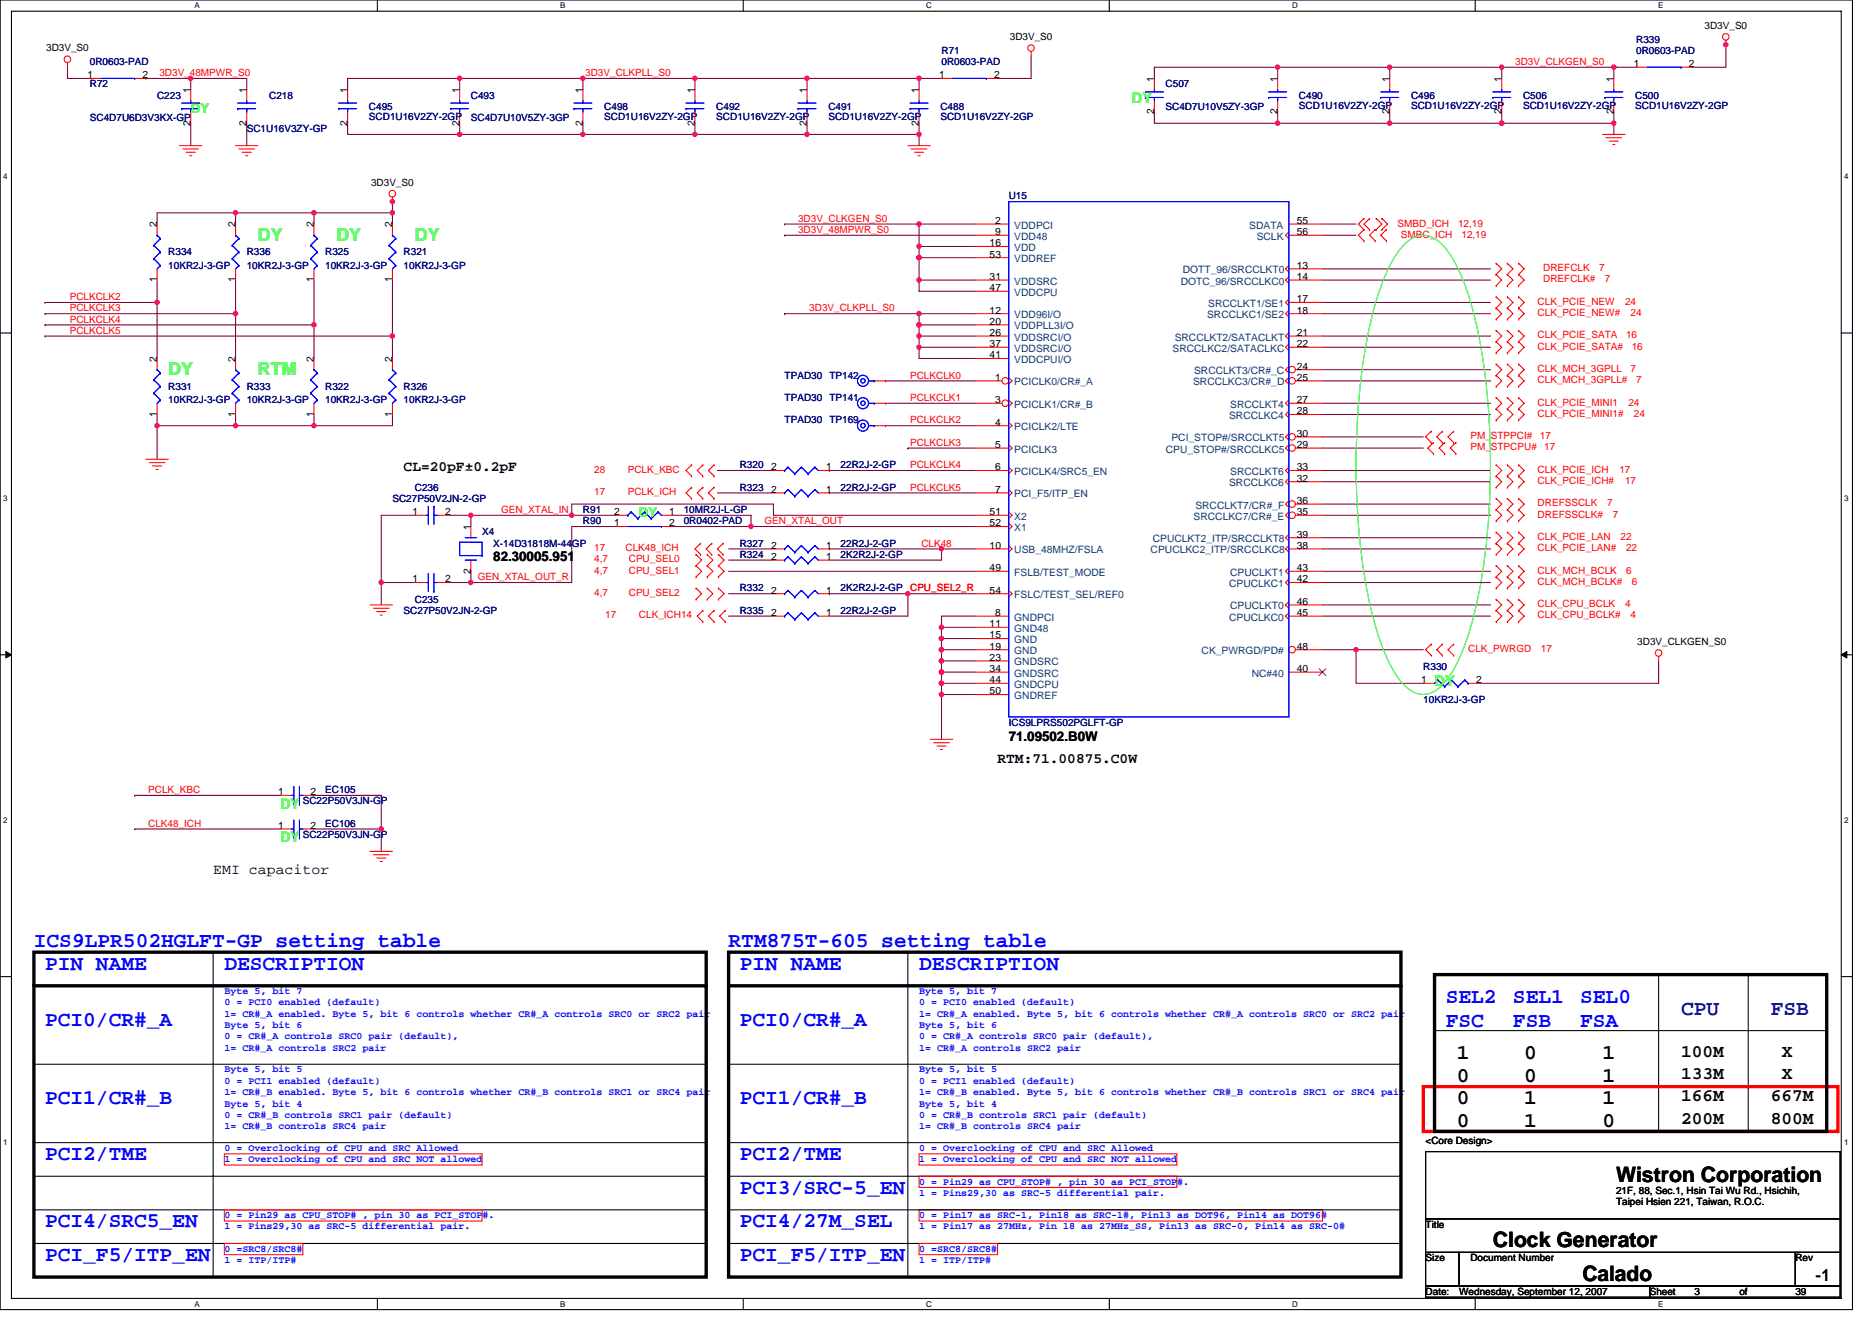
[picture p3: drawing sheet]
<svg xmlns="http://www.w3.org/2000/svg" width="297mm" height="210mm" viewBox="0 0 297 210" stroke-linecap="round" stroke-linejoin="round" font-family="sans-serif">
<defs><g id="words">
<g font-size="3.4" fill="#00f">
<text x="5.4" y="150.4">ICS9LPR502HGLFT-GP setting table</text>
<text x="7.2" y="153.9">PIN NAME</text>
<text x="35.6" y="153.9">DESCRIPTION</text>
<text x="115.6" y="150.4">RTM875T-605 setting table</text>
<text x="117.4" y="153.9">PIN NAME</text>
<text x="145.8" y="153.9">DESCRIPTION</text>
<text x="229.4" y="159.3">SEL2</text>
<text x="240.1" y="159.3">SEL1</text>
<text x="250.7" y="159.3">SEL0</text>
<text x="7.2" y="162.8">PCI0/CR#_A</text>
<text x="117.4" y="162.8">PCI0/CR#_A</text>
<text x="229.4" y="163.1">FSC</text>
<text x="240.1" y="163.1">FSB</text>
<text x="250.7" y="163.1">FSA</text>
<text x="7.2" y="175.3">PCI1/CR#_B</text>
<text x="117.4" y="175.3">PCI1/CR#_B</text>
<text x="7.2" y="184.1">PCI2/TME</text>
<text x="117.4" y="184.1">PCI2/TME</text>
<text x="117.4" y="189.5">PCI3/SRC-5_EN</text>
<text x="7.2" y="194.8">PCI4/SRC5_EN</text>
<text x="117.4" y="194.8">PCI4/27M_SEL</text>
<text x="7.2" y="200.2">PCI_F5/ITP_EN</text>
<text x="117.4" y="200.2">PCI_F5/ITP_EN</text>
</g>
<g font-size="3.4" fill="#0000a0">
<text x="266.7" y="161">CPU</text>
<text x="281" y="161">FSB</text>
</g>
<g font-size="3.4">
<text x="231.2" y="171.7">0</text>
<text x="231.2" y="168.1">1</text>
<text x="241.8" y="168.1">0</text>
<text x="241.8" y="171.7">0</text>
<text x="254.3" y="168.1">1</text>
<text x="254.3" y="171.7">1</text>
<text x="231.2" y="175.3">0</text>
<text x="231.2" y="178.8">0</text>
<text x="241.8" y="175.3">1</text>
<text x="241.8" y="178.8">1</text>
<text x="254.3" y="175.3">1</text>
<text x="254.3" y="178.8">0</text>
<text x="256.4" y="187.7">Wistron Corporation</text>
<text x="236.9" y="198">Clock Generator</text>
<text x="251.1" y="203.3">Calado</text>
</g>
<g font-size="2.8" fill="#0f0">
<text x="40.9" y="38.2">DY</text>
<text x="65.8" y="38.2">DY</text>
<text x="26.7" y="59.5">DY</text>
<text x="40.9" y="59.5">RTM</text>
</g>
<text font-size="2.8" fill="#00ff40" x="53.4" y="38.2">DY</text>
<g font-size="2.8">
<text x="266.7" y="167.7">100M</text>
<text x="282.7" y="167.7">X</text>
<text x="266.7" y="171.3">133M</text>
<text x="282.7" y="171.3">X</text>
<text x="266.7" y="174.8">166M</text>
<text x="266.7" y="178.4">200M</text>
<text x="281" y="174.8">667M</text>
<text x="281" y="178.4">800M</text>
</g>
<text font-size="2.6" x="288.1" y="203.3">-1</text>
<text font-size="2.3" fill="#00ff40" x="179.6" y="16.4">DY</text>
<g font-size="2.3">
<text x="64" y="74.8">CL=20pF±0.2pF</text>
<text x="158.3" y="121.1">RTM:71.00875.C0W</text>
<text x="33.8" y="138.7">EMI capacitor</text>
</g>
<g font-size="2.3" fill="#0f0">
<text x="227.6" y="108.8">DY</text>
<text x="44.5" y="128.4">DY</text>
<text x="44.5" y="133.7">DY</text>
</g>
<g font-size="2.1" fill="#0f0">
<text x="30.3" y="18">DY</text>
<text x="101.4" y="82">DY</text>
</g>
<g font-size="2.1">
<text x="78.3" y="89.1">82.30005.951</text>
<text x="160.1" y="117.5">71.09502.B0W</text>
</g>
<g font-size="1.6">
<text x="270.5" y="4.6">3D3V_S0</text>
<text x="7.3" y="8.2">3D3V_S0</text>
<text x="160.2" y="6.4">3D3V_S0</text>
<text x="259.3" y="10.6">1</text>
<text x="268" y="10.6">2</text>
<text x="13.9" y="12.4">1</text>
<text x="22.6" y="12.4">2</text>
<text x="30.2" y="14.8" transform="rotate(-90 30.2 14.8)">1</text>
<text x="39.1" y="14.8" transform="rotate(-90 39.1 14.8)">1</text>
<text x="55.1" y="14.8" transform="rotate(-90 55.1 14.8)">1</text>
<text x="72.9" y="14.8" transform="rotate(-90 72.9 14.8)">1</text>
<text x="92.5" y="14.8" transform="rotate(-90 92.5 14.8)">1</text>
<text x="110.3" y="14.8" transform="rotate(-90 110.3 14.8)">1</text>
<text x="128" y="14.8" transform="rotate(-90 128 14.8)">1</text>
<text x="145.8" y="14.8" transform="rotate(-90 145.8 14.8)">1</text>
<text x="149" y="12.4">1</text>
<text x="157.8" y="12.4">2</text>
<text x="183.2" y="13" transform="rotate(-90 183.2 13)">1</text>
<text x="202.7" y="13" transform="rotate(-90 202.7 13)">1</text>
<text x="220.5" y="13" transform="rotate(-90 220.5 13)">1</text>
<text x="238.3" y="13" transform="rotate(-90 238.3 13)">1</text>
<text x="256" y="13" transform="rotate(-90 256 13)">1</text>
<text x="30.2" y="19.9" transform="rotate(-90 30.2 19.9)">2</text>
<text x="39.1" y="19.9" transform="rotate(-90 39.1 19.9)">2</text>
<text x="55.1" y="19.9" transform="rotate(-90 55.1 19.9)">2</text>
<text x="72.9" y="19.9" transform="rotate(-90 72.9 19.9)">2</text>
<text x="92.5" y="19.9" transform="rotate(-90 92.5 19.9)">2</text>
<text x="110.3" y="19.9" transform="rotate(-90 110.3 19.9)">2</text>
<text x="128" y="19.9" transform="rotate(-90 128 19.9)">2</text>
<text x="145.8" y="19.9" transform="rotate(-90 145.8 19.9)">2</text>
<text x="183.2" y="18.2" transform="rotate(-90 183.2 18.2)">2</text>
<text x="202.7" y="18.2" transform="rotate(-90 202.7 18.2)">2</text>
<text x="220.5" y="18.2" transform="rotate(-90 220.5 18.2)">2</text>
<text x="238.3" y="18.2" transform="rotate(-90 238.3 18.2)">2</text>
<text x="256" y="18.2" transform="rotate(-90 256 18.2)">2</text>
<text x="58.9" y="29.5">3D3V_S0</text>
<text x="157.9" y="35.5">2</text>
<text x="205.8" y="35.5">55</text>
<text x="24.9" y="36.1" transform="rotate(-90 24.9 36.1)">2</text>
<text x="37.4" y="36.1" transform="rotate(-90 37.4 36.1)">2</text>
<text x="49.8" y="36.1" transform="rotate(-90 49.8 36.1)">2</text>
<text x="62.2" y="36.1" transform="rotate(-90 62.2 36.1)">2</text>
<text x="157" y="39.1">16</text>
<text x="157" y="40.9">53</text>
<text x="157.9" y="37.3">9</text>
<text x="205.8" y="37.3">56</text>
<text x="24.9" y="44.8" transform="rotate(-90 24.9 44.8)">1</text>
<text x="37.4" y="44.8" transform="rotate(-90 37.4 44.8)">1</text>
<text x="49.8" y="44.8" transform="rotate(-90 49.8 44.8)">1</text>
<text x="62.2" y="44.8" transform="rotate(-90 62.2 44.8)">1</text>
<text x="157" y="46.2">47</text>
<text x="157" y="44.4">31</text>
<text x="205.8" y="44.4">14</text>
<text x="205.8" y="48">17</text>
<text x="205.8" y="42.7">13</text>
<text x="157" y="49.8">12</text>
<text x="157" y="51.5">20</text>
<text x="157" y="53.3">26</text>
<text x="205.8" y="49.8">18</text>
<text x="205.8" y="53.3">21</text>
<text x="24.9" y="57.4" transform="rotate(-90 24.9 57.4)">2</text>
<text x="37.4" y="57.4" transform="rotate(-90 37.4 57.4)">2</text>
<text x="49.8" y="57.4" transform="rotate(-90 49.8 57.4)">2</text>
<text x="62.2" y="57.4" transform="rotate(-90 62.2 57.4)">2</text>
<text x="157" y="56.9">41</text>
<text x="157" y="55.1">37</text>
<text x="205.8" y="58.7">24</text>
<text x="205.8" y="55.1">22</text>
<text x="157.9" y="60.4">1</text>
<text x="157.9" y="64">3</text>
<text x="205.8" y="64">27</text>
<text x="205.8" y="60.4">25</text>
<text x="205.8" y="65.8">28</text>
<text x="24.9" y="66.2" transform="rotate(-90 24.9 66.2)">1</text>
<text x="37.4" y="66.2" transform="rotate(-90 37.4 66.2)">1</text>
<text x="49.8" y="66.2" transform="rotate(-90 49.8 66.2)">1</text>
<text x="62.2" y="66.2" transform="rotate(-90 62.2 66.2)">1</text>
<text x="157.9" y="67.5">4</text>
<text x="157.9" y="71.1">5</text>
<text x="205.8" y="69.3">30</text>
<text x="205.8" y="71.1">29</text>
<text x="122.4" y="74.7">2</text>
<text x="131.1" y="74.7">1</text>
<text x="157.9" y="74.7">6</text>
<text x="205.8" y="74.7">33</text>
<text x="205.8" y="76.4">32</text>
<text x="65.5" y="81.8">1</text>
<text x="70.6" y="81.8">2</text>
<text x="97.5" y="81.8">2</text>
<text x="97.5" y="83.5">1</text>
<text x="106.2" y="81.8">1</text>
<text x="106.2" y="83.5">2</text>
<text x="122.4" y="78.2">2</text>
<text x="131.1" y="78.2">1</text>
<text x="157" y="83.5">52</text>
<text x="157" y="81.8">51</text>
<text x="157.9" y="78.2">7</text>
<text x="205.8" y="80">36</text>
<text x="205.8" y="81.8">35</text>
<text x="74.7" y="84.1" transform="rotate(-90 74.7 84.1)">1</text>
<text x="122.4" y="87.1">2</text>
<text x="122.4" y="88.9">2</text>
<text x="131.1" y="87.1">1</text>
<text x="131.1" y="88.9">1</text>
<text x="157" y="87.1">10</text>
<text x="205.8" y="87.1">38</text>
<text x="205.8" y="85.3">39</text>
<text x="65.5" y="92.4">1</text>
<text x="70.6" y="92.4">2</text>
<text x="74.7" y="91.1" transform="rotate(-90 74.7 91.1)">2</text>
<text x="122.4" y="94.2">2</text>
<text x="131.1" y="94.2">1</text>
<text x="157" y="94.2">54</text>
<text x="157" y="90.7">49</text>
<text x="205.8" y="96">46</text>
<text x="205.8" y="90.7">43</text>
<text x="205.8" y="92.4">42</text>
<text x="122.4" y="97.8">2</text>
<text x="131.1" y="97.8">1</text>
<text x="157" y="99.5">11</text>
<text x="157" y="101.3">15</text>
<text x="157.9" y="97.8">8</text>
<text x="205.8" y="97.8">45</text>
<text x="157" y="103.1">19</text>
<text x="157" y="104.9">23</text>
<text x="157" y="106.7">34</text>
<text x="205.8" y="106.7">40</text>
<text x="205.8" y="103.1">48</text>
<text x="259.8" y="102.4">3D3V_CLKGEN_S0</text>
<text x="157" y="110.2">50</text>
<text x="157" y="108.4">44</text>
<text x="225.5" y="108.4">1</text>
<text x="234.2" y="108.4">2</text>
<text x="44.1" y="126.2">1</text>
<text x="44.1" y="131.6">1</text>
<text x="49.3" y="126.2">2</text>
<text x="49.3" y="131.6">2</text>
<text x="226.2" y="181.5">&lt;Core Design&gt;</text>
<text x="256.4" y="189.5">21F, 88, Sec.1, Hsin Tai Wu Rd., Hsichih,</text>
<text x="256.4" y="191.3">Taipei Hsien 221, Taiwan, R.O.C.</text>
<text x="226.2" y="194.9">Title</text>
<text x="226.2" y="200.2">Size</text>
<text x="233.3" y="200.2">Document Number</text>
<text x="284.9" y="200.2">Rev</text>
<text x="226.2" y="205.5">Date:</text>
<text x="231.5" y="205.5">Wednesday, September 12, 2007</text>
<text x="261.8" y="205.5">Sheet</text>
<text x="268.9" y="205.5">3</text>
<text x="276" y="205.5">of</text>
<text x="284.9" y="205.5">39</text>
</g>
<g font-size="1.6" fill="#000080">
<text x="14.3" y="10.3">0R0603-PAD</text>
<text x="149.4" y="8.5">R71</text>
<text x="149.4" y="10.3">0R0603-PAD</text>
<text x="259.6" y="6.8">R339</text>
<text x="259.6" y="8.5">0R0603-PAD</text>
<text x="14.3" y="13.9">R72</text>
<text x="24.9" y="15.6">C223</text>
<text x="42.7" y="15.6">C218</text>
<text x="58.5" y="17.4">C495</text>
<text x="74.7" y="15.6">C493</text>
<text x="95.9" y="17.4">C498</text>
<text x="113.7" y="17.4">C492</text>
<text x="131.4" y="17.4">C491</text>
<text x="149.2" y="17.4">C488</text>
<text x="185" y="13.9">C507</text>
<text x="185" y="17.4">SC4D7U10V5ZY-3GP</text>
<text x="206.1" y="15.6">C490</text>
<text x="206.1" y="17.3">SCD1U16V2ZY-2GP</text>
<text x="223.9" y="15.6">C496</text>
<text x="223.9" y="17.3">SCD1U16V2ZY-2GP</text>
<text x="241.7" y="15.6">C506</text>
<text x="241.7" y="17.3">SCD1U16V2ZY-2GP</text>
<text x="259.5" y="15.6">C500</text>
<text x="259.5" y="17.3">SCD1U16V2ZY-2GP</text>
<text x="14.3" y="19.2">SC4D7U6D3V3KX-GP</text>
<text x="39.2" y="21">SC1U16V3ZY-GP</text>
<text x="58.5" y="19">SCD1U16V2ZY-2GP</text>
<text x="74.7" y="19.2">SC4D7U10V5ZY-3GP</text>
<text x="95.9" y="19">SCD1U16V2ZY-2GP</text>
<text x="113.7" y="19">SCD1U16V2ZY-2GP</text>
<text x="131.4" y="19">SCD1U16V2ZY-2GP</text>
<text x="149.2" y="19">SCD1U16V2ZY-2GP</text>
<text x="160.1" y="31.6">U15</text>
<text x="26.7" y="40.5">R334</text>
<text x="39.2" y="40.5">R336</text>
<text x="51.6" y="40.5">R325</text>
<text x="64" y="40.5">R321</text>
<text x="26.7" y="42.7">10KR2J-3-GP</text>
<text x="39.2" y="42.7">10KR2J-3-GP</text>
<text x="51.6" y="42.7">10KR2J-3-GP</text>
<text x="64" y="42.7">10KR2J-3-GP</text>
<text x="26.7" y="61.9">R331</text>
<text x="26.7" y="64">10KR2J-3-GP</text>
<text x="39.2" y="61.9">R333</text>
<text x="39.2" y="64">10KR2J-3-GP</text>
<text x="51.6" y="61.9">R322</text>
<text x="51.6" y="64">10KR2J-3-GP</text>
<text x="64" y="61.9">R326</text>
<text x="64" y="64">10KR2J-3-GP</text>
<text x="124.5" y="63.6">TPAD30</text>
<text x="124.5" y="60.1">TPAD30</text>
<text x="131.6" y="63.6">TP141</text>
<text x="131.6" y="60.1">TP142</text>
<text x="124.5" y="67.2">TPAD30</text>
<text x="131.6" y="67.2">TP169</text>
<text x="65.8" y="77.9">C236</text>
<text x="117.4" y="77.9">R323</text>
<text x="117.4" y="74.3">R320</text>
<text x="133.4" y="77.9">22R2J-2-GP</text>
<text x="133.4" y="74.3">22R2J-2-GP</text>
<text x="62.3" y="79.7">SC27P50V2JN-2-GP</text>
<text x="92.5" y="81.4">R91</text>
<text x="92.5" y="83.2">R90</text>
<text x="108.5" y="81.4">10MR2J-L-GP</text>
<text x="108.5" y="83.2">0R0402-PAD</text>
<text x="76.5" y="85">X4</text>
<text x="78.3" y="86.8">X-14D31818M-44GP</text>
<text x="117.4" y="86.8">R327</text>
<text x="117.4" y="88.5">R324</text>
<text x="133.4" y="86.8">22R2J-2-GP</text>
<text x="133.4" y="88.5">2K2R2J-2-GP</text>
<text x="65.8" y="95.7">C235</text>
<text x="117.4" y="93.9">R332</text>
<text x="133.4" y="93.9">2K2R2J-2-GP</text>
<text x="64" y="97.4">SC27P50V2JN-2-GP</text>
<text x="117.4" y="97.4">R335</text>
<text x="133.4" y="97.4">22R2J-2-GP</text>
<text x="225.8" y="106.3">R330</text>
<text x="225.8" y="111.7">10KR2J-3-GP</text>
<text x="160.1" y="115.2">ICS9LPRS502PGLFT-GP</text>
<text x="51.6" y="125.9">EC105</text>
<text x="48" y="127.7">SC22P50V3JN-GP</text>
<text x="51.6" y="131.2">EC106</text>
<text x="48" y="133">SC22P50V3JN-GP</text>
</g>
<g font-size="1.6" fill="#f00">
<text x="240.4" y="10.3">3D3V_CLKGEN_S0</text>
<text x="25.3" y="12.1">3D3V_48MPWR_S0</text>
<text x="92.9" y="12.1">3D3V_CLKPLL_S0</text>
<text x="126.6" y="35.2">3D3V_CLKGEN_S0</text>
<text x="126.6" y="37">3D3V_48MPWR_S0</text>
<text x="221.8" y="36.1">SMBD_ICH</text>
<text x="222.3" y="37.7">SMBC_ICH</text>
<text x="231.3" y="36.1">12,19</text>
<text x="231.9" y="37.7">12,19</text>
<text x="11.1" y="47.6">PCLKCLK2</text>
<text x="244.9" y="43">DREFCLK</text>
<text x="244.9" y="44.8">DREFCLK#</text>
<text x="253.8" y="43">7</text>
<text x="254.7" y="44.8">7</text>
<text x="11.1" y="53">PCLKCLK5</text>
<text x="11.1" y="51.2">PCLKCLK4</text>
<text x="11.1" y="49.4">PCLKCLK3</text>
<text x="128.4" y="49.4">3D3V_CLKPLL_S0</text>
<text x="244" y="48.4">CLK_PCIE_NEW</text>
<text x="244" y="50.1">CLK_PCIE_NEW#</text>
<text x="244" y="53.7">CLK_PCIE_SATA</text>
<text x="257.8" y="48.4">24</text>
<text x="258" y="53.7">16</text>
<text x="258.7" y="50.1">24</text>
<text x="244" y="55.5">CLK_PCIE_SATA#</text>
<text x="244" y="59">CLK_MCH_3GPLL</text>
<text x="258.7" y="59">7</text>
<text x="258.9" y="55.5">16</text>
<text x="144.4" y="63.6">PCLKCLK1</text>
<text x="144.4" y="60.1">PCLKCLK0</text>
<text x="244" y="64.4">CLK_PCIE_MINI1</text>
<text x="244" y="60.8">CLK_MCH_3GPLL#</text>
<text x="258.4" y="64.4">24</text>
<text x="259.6" y="60.8">7</text>
<text x="144.4" y="70.8">PCLKCLK3</text>
<text x="144.4" y="67.2">PCLKCLK2</text>
<text x="233.3" y="71.5">PM_STPCPU#</text>
<text x="233.3" y="69.7">PM_STPPCI#</text>
<text x="244" y="66.1">CLK_PCIE_MINI1#</text>
<text x="244.3" y="69.7">17</text>
<text x="245" y="71.5">17</text>
<text x="259.3" y="66.1">24</text>
<text x="94.3" y="75">28</text>
<text x="99.6" y="75">PCLK_KBC</text>
<text x="144.4" y="77.9">PCLKCLK5</text>
<text x="144.4" y="74.3">PCLKCLK4</text>
<text x="244" y="75">CLK_PCIE_ICH</text>
<text x="244" y="76.8">CLK_PCIE_ICH#</text>
<text x="257" y="75">17</text>
<text x="257.8" y="76.8">17</text>
<text x="79.5" y="81.4">GEN_XTAL_IN</text>
<text x="94.3" y="78.6">17</text>
<text x="99.6" y="78.6">PCLK_ICH</text>
<text x="121.3" y="83.2">GEN_XTAL_OUT</text>
<text x="244" y="82.1">DREFSSCLK#</text>
<text x="244" y="80.4">DREFSSCLK</text>
<text x="255" y="80.4">7</text>
<text x="255.9" y="82.1">7</text>
<text x="94.3" y="87.5">17</text>
<text x="94.3" y="89.3">4,7</text>
<text x="99.2" y="87.5">CLK48_ICH</text>
<text x="99.8" y="89.3">CPU_SEL0</text>
<text x="146.2" y="86.8">CLK48</text>
<text x="244" y="87.5">CLK_PCIE_LAN#</text>
<text x="244" y="85.7">CLK_PCIE_LAN</text>
<text x="257.1" y="85.7">22</text>
<text x="258" y="87.5">22</text>
<text x="75.8" y="92.1">GEN_XTAL_OUT_R</text>
<text x="94.3" y="91">4,7</text>
<text x="94.3" y="94.6">4,7</text>
<text x="99.8" y="91">CPU_SEL1</text>
<text x="99.8" y="94.6">CPU_SEL2</text>
<text x="144.4" y="93.9">CPU_SEL2_R</text>
<text x="244" y="91">CLK_MCH_BCLK</text>
<text x="244" y="92.8">CLK_MCH_BCLK#</text>
<text x="258" y="91">6</text>
<text x="258.9" y="92.8">6</text>
<text x="96.1" y="98.1">17</text>
<text x="101.4" y="98.1">CLK_ICH14</text>
<text x="244" y="96.4">CLK_CPU_BCLK</text>
<text x="244" y="98.1">CLK_CPU_BCLK#</text>
<text x="257.8" y="96.4">4</text>
<text x="258.7" y="98.1">4</text>
<text x="233" y="103.5">CLK_PWRGD</text>
<text x="244.5" y="103.5">17</text>
<text x="23.5" y="125.9">PCLK_KBC</text>
<text x="23.5" y="131.2">CLK48_ICH</text>
</g>
<g font-size="1.6" fill="#004080">
<text x="160.9" y="36.3">VDDPCI</text>
<text x="160.9" y="38.1">VDD48</text>
<text x="160.9" y="39.8">VDD</text>
<text x="160.9" y="41.6">VDDREF</text>
<text x="198.2" y="36.3">SDATA</text>
<text x="199.4" y="38.1">SCLK</text>
<text x="160.9" y="46.9">VDDCPU</text>
<text x="160.9" y="45.2">VDDSRC</text>
<text x="187.3" y="45.2">DOTC_96/SRCCLKC0</text>
<text x="187.7" y="43.4">DOTT_96/SRCCLKT0</text>
<text x="160.9" y="50.5">VDD96I/O</text>
<text x="160.9" y="52.3">VDDPLL3I/O</text>
<text x="191.5" y="50.5">SRCCLKC1/SE2</text>
<text x="191.7" y="48.7">SRCCLKT1/SE1</text>
<text x="160.9" y="54.1">VDDSRCI/O</text>
<text x="160.9" y="57.6">VDDCPUI/O</text>
<text x="160.9" y="55.8">VDDSRCI/O</text>
<text x="186.1" y="55.8">SRCCLKC2/SATACLKC</text>
<text x="186.4" y="54.1">SRCCLKT2/SATACLKT</text>
<text x="189.5" y="59.4">SRCCLKT3/CR#_C</text>
<text x="160.9" y="61.2">PCICLK0/CR#_A</text>
<text x="160.9" y="64.7">PCICLK1/CR#_B</text>
<text x="189.3" y="61.2">SRCCLKC3/CR#_D</text>
<text x="195.2" y="64.7">SRCCLKT4</text>
<text x="160.9" y="68.3">PCICLK2/LTE</text>
<text x="160.9" y="71.8">PCICLK3</text>
<text x="185" y="71.8">CPU_STOP#/SRCCLKC5</text>
<text x="185.9" y="70.1">PCI_STOP#/SRCCLKT5</text>
<text x="195" y="66.5">SRCCLKC4</text>
<text x="160.9" y="75.4">PCICLK4/SRC5_EN</text>
<text x="195" y="77.2">SRCCLKC6</text>
<text x="195.2" y="75.4">SRCCLKT6</text>
<text x="160.9" y="79">PCI_F5/ITP_EN</text>
<text x="160.9" y="82.5">X2</text>
<text x="189.4" y="82.5">SRCCLKC7/CR#_E</text>
<text x="189.7" y="80.7">SRCCLKT7/CR#_F</text>
<text x="160.9" y="87.8">USB_48MHZ/FSLA</text>
<text x="160.9" y="84.3">X1</text>
<text x="182.6" y="87.8">CPUCLKC2_ITP/SRCCLKC8</text>
<text x="182.9" y="86.1">CPUCLKT2_ITP/SRCCLKT8</text>
<text x="160.9" y="95">FSLC/TEST_SEL/REF0</text>
<text x="160.9" y="91.4">FSLB/TEST_MODE</text>
<text x="195" y="93.2">CPUCLKC1</text>
<text x="195.2" y="91.4">CPUCLKT1</text>
<text x="160.9" y="98.5">GNDPCI</text>
<text x="160.9" y="100.3">GND48</text>
<text x="195" y="98.5">CPUCLKC0</text>
<text x="195.2" y="96.7">CPUCLKT0</text>
<text x="160.9" y="102.1">GND</text>
<text x="160.9" y="103.8">GND</text>
<text x="160.9" y="105.6">GNDSRC</text>
<text x="160.9" y="107.4">GNDSRC</text>
<text x="190.7" y="103.8">CK_PWRGD/PD#</text>
<text x="198.6" y="107.4">NC#40</text>
<text x="160.9" y="111">GNDREF</text>
<text x="160.9" y="109.2">GNDCPU</text>
</g>
<g font-size="1.6" fill="#00f">
<text x="35.6" y="157.8">Byte 5, bit 7</text>
<text x="35.6" y="159.6">0 = PCI0 enabled (default)</text>
<text x="35.6" y="161.4">1= CR#_A enabled. Byte 5, bit 6 controls whether CR#_A controls SRC0 or SRC2 pair</text>
<text x="145.8" y="157.8">Byte 5, bit 7</text>
<text x="145.8" y="159.6">0 = PCI0 enabled (default)</text>
<text x="145.8" y="161.4">1= CR#_A enabled. Byte 5, bit 6 controls whether CR#_A controls SRC0 or SRC2 pair</text>
<text x="35.6" y="163.2">Byte 5, bit 6</text>
<text x="35.6" y="165">0 = CR#_A controls SRC0 pair (default),</text>
<text x="35.6" y="166.8">1= CR#_A controls SRC2 pair</text>
<text x="145.8" y="163.2">Byte 5, bit 6</text>
<text x="145.8" y="165">0 = CR#_A controls SRC0 pair (default),</text>
<text x="145.8" y="166.8">1= CR#_A controls SRC2 pair</text>
<text x="35.6" y="170.2">Byte 5, bit 5</text>
<text x="35.6" y="172">0 = PCI1 enabled (default)</text>
<text x="35.6" y="173.8">1= CR#_B enabled. Byte 5, bit 6 controls whether CR#_B controls SRC1 or SRC4 pair</text>
<text x="145.8" y="170.2">Byte 5, bit 5</text>
<text x="145.8" y="172">0 = PCI1 enabled (default)</text>
<text x="145.8" y="173.8">1= CR#_B enabled. Byte 5, bit 6 controls whether CR#_B controls SRC1 or SRC4 pair</text>
<text x="35.6" y="175.6">Byte 5, bit 4</text>
<text x="35.6" y="177.4">0 = CR#_B controls SRC1 pair (default)</text>
<text x="35.6" y="179.2">1= CR#_B controls SRC4 pair</text>
<text x="145.8" y="175.6">Byte 5, bit 4</text>
<text x="145.8" y="177.4">0 = CR#_B controls SRC1 pair (default)</text>
<text x="145.8" y="179.2">1= CR#_B controls SRC4 pair</text>
<text x="35.6" y="182.7">0 = Overclocking of CPU and SRC Allowed</text>
<text x="35.6" y="184.5">1 = Overclocking of CPU and SRC NOT allowed</text>
<text x="145.8" y="182.7">0 = Overclocking of CPU and SRC Allowed</text>
<text x="145.8" y="184.5">1 = Overclocking of CPU and SRC NOT allowed</text>
<text x="145.8" y="188">0 = Pin29 as CPU_STOP# , pin 30 as PCI_STOP#.</text>
<text x="145.8" y="189.8">1 = Pins29,30 as SRC-5 differential pair.</text>
<text x="35.6" y="193.3">0 = Pin29 as CPU_STOP# , pin 30 as PCI_STOP#.</text>
<text x="35.6" y="195.1">1 = Pins29,30 as SRC-5 differential pair.</text>
<text x="145.8" y="193.3">0 = Pin17 as SRC-1, Pin18 as SRC-1#, Pin13 as DOT96, Pin14 as DOT96#</text>
<text x="145.8" y="195.1">1 = Pin17 as 27MHz, Pin 18 as 27MHz_SS, Pin13 as SRC-0, Pin14 as SRC-0#</text>
<text x="35.6" y="198.7">0 =SRC8/SRC8#</text>
<text x="35.6" y="200.5">1 = ITP/ITP#</text>
<text x="145.8" y="198.7">0 =SRC8/SRC8#</text>
<text x="145.8" y="200.5">1 = ITP/ITP#</text>
</g>
<g font-size="1.3">
<text x="30.8" y="1.3">A</text>
<text x="88.9" y="1.3">B</text>
<text x="147" y="1.3">C</text>
<text x="205" y="1.3">D</text>
<text x="263.1" y="1.3">E</text>
<text x=".5" y="28.4">4</text>
<text x="292.6" y="28.4">4</text>
<text x=".5" y="79.5">3</text>
<text x="292.6" y="79.5">3</text>
<text x=".5" y="130.6">2</text>
<text x="292.6" y="130.6">2</text>
<text x=".5" y="181.7">1</text>
<text x="292.6" y="181.7">1</text>
<text x="30.8" y="207.4">A</text>
<text x="88.9" y="207.4">B</text>
<text x="147" y="207.4">C</text>
<text x="205" y="207.4">D</text>
<text x="263.1" y="207.4">E</text>
</g>
</g></defs>
<path d="M0 0h293.9v207.9h-293.9zM1.8 1.8h290.4v204.3h-290.4z" fill="none" stroke="#000" stroke-width=".17"/>
<g fill="#fff">
<path d="M30.8 .2h.9v1.4h-.9z"/>
<path d="M30.8 206.3h.9v1.4h-.9z"/>
</g>
<path d="M59.9 0v1.8M59.9 206.1v1.8" fill="none" stroke="#000" stroke-width=".17"/>
<g fill="#fff">
<path d="M88.9 .2h.8v1.4h-.8z"/>
<path d="M88.9 206.3h.8v1.4h-.8z"/>
</g>
<path d="M117.9 0v1.8M117.9 206.1v1.8" fill="none" stroke="#000" stroke-width=".17"/>
<g fill="#fff">
<path d="M147 .2h.9v1.4h-.9z"/>
<path d="M147 206.3h.9v1.4h-.9z"/>
</g>
<path d="M176 0v1.8M176 206.1v1.8" fill="none" stroke="#000" stroke-width=".17"/>
<g fill="#fff">
<path d="M205 .2h.9v1.4h-.9z"/>
<path d="M205 206.3h.9v1.4h-.9z"/>
</g>
<path d="M234.1 0v1.8M234.1 206.1v1.8" fill="none" stroke="#000" stroke-width=".17"/>
<g fill="#fff">
<path d="M263.1 .2h.8v1.4h-.8z"/>
<path d="M263.1 206.3h.8v1.4h-.8z"/>
<path d="M.5 27.3h.7v1.4h-.7z"/>
<path d="M292.6 27.3h.7v1.4h-.7z"/>
<path d="M.5 78.4h.7v1.4h-.7z"/>
<path d="M292.6 78.4h.7v1.4h-.7z"/>
</g>
<path d="M0 52.9h1.8M292.2 52.9h1.7" fill="none" stroke="#000" stroke-width=".17"/>
<g fill="#fff">
<path d="M.5 129.5h.7v1.4h-.7z"/>
<path d="M292.6 129.5h.7v1.4h-.7z"/>
</g>
<path d="M0 103.9h1.8M292.2 103.9h1.7" fill="none" stroke="#000" stroke-width=".17"/>
<path d="M.9 103.4l.9 .5-.9 .5zM292.2 103.9l.8-.5v1z" fill="#000" stroke="#000" stroke-width=".16"/>
<g fill="#fff">
<path d="M.5 180.5h.7v1.4h-.7z"/>
<path d="M292.6 180.5h.7v1.4h-.7z"/>
</g>
<g fill="none" stroke="#000" stroke-width=".17">
<path d="M0 155h1.8M33.8 151.1h.1M33.8 151.1v51.6M144.1 151.1h.1M144.1 151.1v51.6M263.2 154.7v24.9M277.4 154.7v24.9M292.2 155h1.7M5.4 168.9h106.7M115.6 168.9h106.7M227.6 163.6h62.3M277.4 179.6h.1"/>
<path d="M5.4 186.7h106.7M5.4 197.4h106.7M5.4 181.4h106.7M5.4 192h106.7M112.1 197.4h.1M112.1 181.4h.1M112.1 192h.1M115.6 197.4h106.7M115.6 181.4h106.7M115.6 192h106.7M115.6 186.7h106.7M222.3 186.7h.1"/>
<path d="M222.3 181.4h.1M222.3 192h.1M226.2 182.8h65.8v10.6h-65.8zM226.2 193.4h65.8v5.4h-65.8zM226.2 198.8h5.3v5.3h-5.3zM231.5 198.8h53.4v5.3h-53.4zM284.9 198.8h7.1v5.3h-7.1zM226.2 204.1h35.6v1.8h-35.6zM261.8 204.1h30.2v1.8h-30.2z"/>
</g>
<g fill="none" stroke="#800040" stroke-width=".17">
<path d="M10.7 10.7v1.7h3.6M23.2 12.4h7.1v1.8M23.2 12.4h.1M30.3 12.4h.1M30.3 12.4h8.9v1.8M30.3 19.6v3.5M39.2 19.6v3.5M55.2 19.6v1.7h17.7M72.9 12.4v1.8M72.9 12.4h.1M72.9 19.6v1.7M72.9 12.4h-17.7v1.8"/>
<path d="M72.9 12.4h72.9M92.5 12.4v1.8M92.5 12.4h.1M92.5 19.6v1.7M110.3 12.4v1.8M110.3 12.4h.1M110.3 19.6v1.7M128.1 12.4v1.8M128.1 19.6v1.7M128.1 12.4h.1M145.8 19.6v3.5M145.8 12.4v1.8"/>
<path d="M145.8 12.4h3.6M163.6 8.9v3.5h-5.3M183.2 17.8v1.8h19.5M202.7 10.7h-19.5v1.7M202.7 17.8v1.8M202.7 19.6h.1M202.7 10.7h17.8v1.7M202.7 10.7h.1M202.7 10.7v1.7M202.7 19.6h35.6M220.5 17.8v1.8M220.5 19.6h.1"/>
<path d="M220.5 10.7h17.8v1.7M238.3 17.8v1.8M238.3 10.7h.1M238.3 19.6h17.8v1.7M238.3 19.6h.1M238.3 10.7h17.8M256.1 10.7v1.7M256.1 10.7h3.5M256.1 17.8v1.8M273.9 7.1v3.6h-5.4M273.9 7.1h.1M37.4 33.8v1.8"/>
<path d="M37.4 33.8h-12.5v1.8M37.4 33.8h.1M37.4 33.8h24.9M49.8 33.8h.1M49.8 33.8v1.8M62.3 33.8v1.8M62.3 33.8h.1M62.3 32v1.8M72.9 21.3h.1M72.9 21.3h72.9M92.5 21.3h.1M110.3 21.3h.1"/>
<path d="M124.5 35.6h.1M124.5 37.3h.1M124.5 35.6h30.2M124.5 37.3h30.2M128.1 21.3h.1M145.8 35.6h.1M145.8 39.1h8.9M145.8 39.1v1.8h8.9M145.8 39.1h.1M145.8 35.6v3.5M209.8 35.6h5.4M209.8 37.3h5.4"/>
<path d="M7.2 53.3h.1M7.2 48h.1M7.2 51.6h.1M7.2 49.8h.1M7.2 53.3h55.1M7.2 48h17.7M7.2 51.6h42.6M7.2 49.8h30.2M24.9 48v8.9M24.9 44.4v3.6M37.4 44.4v5.4M37.4 49.8h.1"/>
<path d="M37.4 49.8v7.1M49.8 44.4v7.2M49.8 51.6h.1M49.8 51.6v5.3M62.3 53.3h.1M62.3 44.4v8.9M62.3 53.3v3.6M124.5 49.8h.1M124.5 49.8h30.2M145.8 44.4h.1M145.8 40.9h.1M145.8 53.3h.1"/>
<path d="M145.8 51.6h.1M145.8 49.8v1.8M145.8 55.1v1.8h8.9M145.8 55.1h.1M145.8 44.4v1.8h8.9M145.8 49.8h.1M145.8 53.3h8.9M145.8 51.6h8.9M145.8 44.4h8.9M145.8 40.9v3.5M145.8 51.6v3.5M145.8 55.1h8.9"/>
<path d="M209.8 58.7h26.7M209.8 49.8h26.7M209.8 48h26.7M209.8 55.1h26.7M209.8 53.3h26.7M209.8 42.7h26.7M209.8 44.4h26.7M24.9 67.6v5.3M24.9 65.8v1.8M24.9 67.6h.1M24.9 67.6h12.5M37.4 65.8v1.8"/>
<path d="M37.4 67.6h.1M49.8 65.8v1.8h-12.4M49.8 67.6h.1M62.3 65.8v1.8h-12.5M113.8 74.7h8.9M113.8 78.2h8.9M131.6 78.2h.1M131.6 74.7h.1M131.6 78.2h23.1M131.6 74.7h23.1M140.5 64h.1M140.5 60.5h.1"/>
<path d="M140.5 67.6h.1M140.5 67.6h14.2M140.5 64h14.2M140.5 60.5h14.2M144.1 71.1h.1M144.1 71.1h10.6M209.8 71.1h16M209.8 65.8h26.7M209.8 64h26.7M209.8 60.5h26.7M209.8 76.5h26.7M209.8 74.7h26.7"/>
<path d="M209.8 69.3h16M60.5 92.5h5.3M60.5 92.5h.1M60.5 92.5v3.5M65.8 81.8h-5.3v10.7M71.2 92.5h3.5M71.2 81.8h3.5M74.7 81.8v1.8M74.7 92.5h.1M74.7 90.7v1.8M74.7 81.8h.1M74.7 81.8h23.1"/>
<path d="M90.7 81.8v-1.8h32v1.8h32M90.7 81.8h.1M97.8 83.6h-7.1v8.9h-16M106.7 81.8h12.5v1.8M106.7 83.6h12.5M115.6 90.7h39.1M115.6 88.9h7.1M115.6 94.2h7.1M115.6 87.1h7.1M115.6 97.8h7.1M119.2 83.6h.1M119.2 83.6h35.5"/>
<path d="M131.6 87.1h.1M131.6 94.2h12.5v3.6h-12.5M131.6 94.2h.1M131.6 87.1h23.1M144.1 94.2h.1M144.1 94.2h10.6M149.4 99.6h.1M149.4 87.1v1.8h-17.8M149.4 87.1h.1M149.4 99.6v17.7M149.4 99.6h5.3M154.7 97.8h-5.3v1.8"/>
<path d="M209.8 80h26.7M209.8 81.8h26.7M209.8 96h26.7M209.8 97.8h26.7M209.8 90.7h26.7M209.8 92.5h26.7M209.8 85.3h26.7M209.8 87.1h26.7M149.4 103.1h.1M149.4 104.9h.1M149.4 110.2h.1M149.4 101.3h.1"/>
<path d="M149.4 106.7h.1M149.4 106.7h5.3M149.4 101.3h5.3M149.4 104.9h5.3M149.4 108.5h5.3M149.4 103.1h5.3M149.4 110.2h5.3M149.4 108.5h.1M209.8 103.1h5.4M215.2 103.1h.1M215.2 103.1v5.4h10.6M215.2 103.1h10.6"/>
<path d="M263.2 104.9v3.6h-28.5M21.4 131.6h.1M21.4 126.2h.1M21.4 131.6h23.1M21.4 126.2h23.1M49.8 126.2h10.7M49.8 131.6h10.7M60.5 131.6h.1M60.5 126.2h.1M60.5 126.2v8.9"/>
</g>
<g fill="#f0f" stroke="#f0f" stroke-width=".17">
<circle cx="220.5" cy="19.5" r=".35"/>
<circle cx="202.7" cy="19.5" r=".35"/>
<circle cx="238.3" cy="19.5" r=".35"/>
<circle cx="256.1" cy="10.7" r=".35"/>
<circle cx="238.3" cy="10.7" r=".35"/>
<circle cx="220.5" cy="10.7" r=".35"/>
<circle cx="202.7" cy="10.7" r=".35"/>
<circle cx="30.3" cy="12.4" r=".35"/>
<circle cx="72.9" cy="12.4" r=".35"/>
<circle cx="72.9" cy="21.3" r=".35"/>
<circle cx="110.3" cy="12.4" r=".35"/>
<circle cx="92.5" cy="12.4" r=".35"/>
<circle cx="92.5" cy="21.3" r=".35"/>
<circle cx="110.3" cy="21.3" r=".35"/>
<circle cx="145.8" cy="12.4" r=".35"/>
<circle cx="128" cy="12.4" r=".35"/>
<circle cx="145.8" cy="21.3" r=".35"/>
<circle cx="128" cy="21.3" r=".35"/>
<circle cx="256.1" cy="19.5" r=".35"/>
<circle cx="273.8" cy="7.1" r=".35"/>
<circle cx="49.8" cy="51.5" r=".35"/>
<circle cx="62.3" cy="33.8" r=".35"/>
<circle cx="49.8" cy="33.8" r=".35"/>
<circle cx="24.9" cy="48" r=".35"/>
<circle cx="62.3" cy="53.3" r=".35"/>
<circle cx="37.4" cy="49.8" r=".35"/>
<circle cx="37.4" cy="67.6" r=".35"/>
<circle cx="49.8" cy="67.6" r=".35"/>
<circle cx="62.3" cy="32" r=".35"/>
<circle cx="37.4" cy="33.8" r=".35"/>
<circle cx="24.9" cy="67.6" r=".35"/>
<circle cx="144" cy="94.2" r=".35"/>
<circle cx="145.8" cy="35.5" r=".35"/>
<circle cx="149.4" cy="104.9" r=".35"/>
<circle cx="149.4" cy="103.1" r=".35"/>
<circle cx="149.4" cy="101.3" r=".35"/>
<circle cx="149.4" cy="106.7" r=".35"/>
<circle cx="149.4" cy="110.2" r=".35"/>
<circle cx="145.8" cy="44.4" r=".35"/>
<circle cx="145.8" cy="40.9" r=".35"/>
<circle cx="145.8" cy="53.3" r=".35"/>
<circle cx="145.8" cy="51.5" r=".35"/>
<circle cx="149.4" cy="108.4" r=".35"/>
<circle cx="149.4" cy="99.6" r=".35"/>
<circle cx="145.8" cy="39.1" r=".35"/>
<circle cx="90.7" cy="81.8" r=".35"/>
<circle cx="145.8" cy="55.1" r=".35"/>
<circle cx="149.4" cy="87.1" r=".35"/>
<circle cx="215.2" cy="103.1" r=".35"/>
<circle cx="74.7" cy="92.4" r=".35"/>
<circle cx="119.2" cy="83.6" r=".35"/>
<circle cx="60.5" cy="92.4" r=".35"/>
<circle cx="74.7" cy="81.8" r=".35"/>
<circle cx="145.8" cy="49.8" r=".35"/>
<circle cx="60.5" cy="131.6" r=".35"/>
</g>
<g fill="none" stroke="#f00" stroke-width=".17">
<path d="M10.7 9.9v.8M14.3 12.4h1.7M21.4 12.4h1.8M30.3 14.2v1.8M30.3 17.8v1.8M39.2 14.2v1.8M39.2 17.8v1.8M55.2 14.2v1.8M55.2 17.8v1.8M72.9 14.2v1.8M72.9 17.8v1.8M92.5 14.2v1.8"/>
<path d="M92.5 17.8v1.8M110.3 14.2v1.8M110.3 17.8v1.8M128.1 14.2v1.8M128.1 17.8v1.8M145.8 14.2v1.8M145.8 17.8v1.8M149.4 12.4h1.8M156.5 12.4h1.8M163.6 8.2v.7M183.2 12.4v1.8M183.2 16v1.8"/>
<path d="M202.7 12.4v1.8M202.7 16v1.8M220.5 12.4v1.8M220.5 16v1.8M238.3 12.4v1.8M238.3 16v1.8M256.1 12.4v1.8M256.1 16v1.8M273.9 6.4v.7M24.9 35.6v1.7M28.5 23.1h3.5M29 23.6h2.5"/>
<path d="M29.5 24.2h1.5M30.1 24.7h.3M37.4 23.1h3.5M37.4 35.6v1.7M37.9 23.6h2.5M38.4 24.2h1.5M39 24.7h.3M62.3 31.3v.7M62.3 35.6v1.7M144.1 23.1h3.5M144.6 23.6h2.5M145.1 24.2h1.5"/>
<path d="M145.7 24.7h.3M216.4 36.4h.1M216.4 34.7h.1M216.4 38.2h.1M216.4 34.7l-.9 .9 .9 .8M216.4 36.4l-.9 .9 .9 .9M217.3 34.7h.1M217.3 36.4h.1M217.3 34.7l-.9 .9 .9 .8M218.2 36.4h.1M218.2 38.2h.1M218.2 36.4l-.9 .9 .9 .9"/>
<path d="M218.4 36.4h.1M218.4 34.7h.1M218.4 34.7l.9 .9-.9 .8M219.3 36.4h.1M219.3 34.7h.1M219.3 34.7l.9 .9-.9 .8M220 38.2h.1M220 36.4h.1M220 36.4l-.9 .9 .9 .9M254.3 21.3h3.5M254.8 21.9h2.5M255.4 22.4h1.4"/>
<path d="M255.9 22.9h.3M24.9 42.7v1.7M24.9 56.9v1.8M37.4 42.7v1.7M49.8 56.9v1.8M62.3 42.7v1.7M160.1 59.9l.5 .6-.5 .5M237.4 48.9h.1M237.4 47.1h.1M237.4 50.7h.1M237.4 54.2h.1M237.4 52.5h.1"/>
<path d="M237.4 56h.1M237.4 59.6h.1M237.4 57.8h.1M237.4 43.6h.1M237.4 41.8h.1M237.4 45.3h.1M237.4 48.9l.9 .9-.9 .9M237.4 47.1l.9 .9-.9 .9M237.4 43.6l.9 .8-.9 .9M237.4 52.5l.9 .8-.9 .9M237.4 54.2l.9 .9-.9 .9M237.4 57.8l.9 .9-.9 .9"/>
<path d="M237.4 59.6l.9 .9-.9 .8M237.4 41.8l.9 .9-.9 .9M239.2 47.1h.1M239.2 48.9h.1M239.2 50.7h.1M239.2 52.5h.1M239.2 54.2h.1M239.2 56h.1M239.2 57.8h.1M239.2 59.6h.1M239.2 41.8h.1M239.2 43.6h.1"/>
<path d="M239.2 45.3h.1M239.2 47.1l.9 .9-.9 .9M239.2 48.9l.9 .9-.9 .9M239.2 52.5l.9 .8-.9 .9M239.2 54.2l.9 .9-.9 .9M239.2 57.8l.9 .9-.9 .9M239.2 59.6l.9 .9-.9 .8M239.2 41.8l.9 .9-.9 .9M239.2 43.6l.9 .8-.9 .9M241 48.9h.1M241 47.1h.1M241 50.7h.1"/>
<path d="M241 54.2h.1M241 52.5h.1M241 56h.1M241 59.6h.1M241 57.8h.1M241 43.6h.1M241 41.8h.1M241 45.3h.1M241 48.9l.8 .9-.8 .9M241 43.6l.8 .8-.8 .9M241 47.1l.8 .9-.8 .9M241 52.5l.8 .8-.8 .9"/>
<path d="M241 54.2l.8 .9-.8 .9M241 57.8l.8 .9-.8 .9M241 59.6l.8 .9-.8 .8M241 41.8l.8 .9-.8 .9M23.2 72.9h3.5M23.7 73.4h2.5M24.2 74h1.5M24.8 74.5h.3M24.9 64v1.8M49.8 64v1.8M109.7 79.1h.1M109.7 77.3h.1"/>
<path d="M109.7 75.6h.1M109.7 73.8h.1M109.7 73.8l-.8 .9 .8 .9M109.7 77.3l-.8 .9 .8 .9M111.5 77.3h.1M111.5 79.1h.1M111.5 73.8h.1M111.5 75.6h.1M111.5 77.3l-.9 .9 .9 .9M111.5 73.8l-.9 .9 .9 .9M113.3 79.1h.1M113.3 77.3h.1"/>
<path d="M113.3 75.6h.1M113.3 73.8h.1M113.3 77.3l-.9 .9 .9 .9M113.3 73.8l-.9 .9 .9 .9M122.7 78.2h1.8M122.7 74.7h1.8M129.8 78.2h1.8M129.8 74.7h1.8M138.7 64h1.8M138.7 67.6h1.8M227.1 70.2h.1M227.1 68.5h.1"/>
<path d="M227.1 68.5l-.9 .8 .9 .9M227.5 72h.1M227.5 70.2h.1M227.5 70.2l-.9 .9 .9 .9M228.9 68.5h.1M228.9 70.2h.1M228.9 68.5l-.9 .8 .9 .9M229.2 70.2h.1M229.2 72h.1M229.2 70.2l-.9 .9 .9 .9M230.6 70.2h.1M230.6 68.5h.1"/>
<path d="M230.6 68.5l-.8 .8 .8 .9M231 72h.1M231 70.2h.1M231 70.2l-.9 .9 .9 .9M237.4 79.1h.1M237.4 75.6h.1M237.4 73.8h.1M237.4 77.3h.1M237.4 64.9h.1M237.4 63.1h.1M237.4 66.7h.1M237.4 61.3h.1"/>
<path d="M237.4 79.1l.9 .9-.9 .9M237.4 75.6l.9 .9-.9 .8M237.4 73.8l.9 .9-.9 .9M237.4 64.9l.9 .9-.9 .9M237.4 63.1l.9 .9-.9 .9M239.2 79.1h.1M239.2 73.8h.1M239.2 75.6h.1M239.2 77.3h.1M239.2 63.1h.1M239.2 64.9h.1M239.2 66.7h.1"/>
<path d="M239.2 61.3h.1M239.2 79.1l.9 .9-.9 .9M239.2 73.8l.9 .9-.9 .9M239.2 75.6l.9 .9-.9 .8M239.2 63.1l.9 .9-.9 .9M239.2 64.9l.9 .9-.9 .9M241 79.1h.1M241 75.6h.1M241 73.8h.1M241 77.3h.1M241 64.9h.1M241 63.1h.1"/>
<path d="M241 66.7h.1M241 61.3h.1M241 79.1l.8 .9-.8 .9M241 75.6l.8 .9-.8 .8M241 73.8l.8 .9-.8 .9M241 64.9l.8 .9-.8 .9M241 63.1l.8 .9-.8 .9M58.7 96h3.6M59.2 96.5h2.5M59.8 97.1h1.4M60.3 97.6h.4M65.8 92.5h1.8"/>
<path d="M69.4 92.5h1.8M74.7 83.6v1.7M74.7 88.9v1.8M97.8 81.8h1.8M104.9 81.8h1.8M110.4 91.6h.1M110.4 89.8h.1M110.4 95.1h.1M110.4 93.3h.1M110.4 88h.1M110.4 88l.9 .9-.9 .9M110.4 89.8l.9 .9-.9 .9"/>
<path d="M110.4 93.3l.9 .9-.9 .9M111.2 86.2h.1M111.2 88h.1M111.2 86.2l-.9 .9 .9 .9M111.5 98.7h.1M111.5 96.9h.1M111.5 96.9l-.9 .9 .9 .9M112.2 89.8h.1M112.2 91.6h.1M112.2 93.3h.1M112.2 95.1h.1M112.2 88h.1"/>
<path d="M112.2 89.8l.9 .9-.9 .9M112.2 88l.9 .9-.9 .9M112.2 93.3l.9 .9-.9 .9M112.9 88h.1M112.9 86.2h.1M112.9 86.2l-.8 .9 .8 .9M113.3 96.9h.1M113.3 98.7h.1M113.3 96.9l-.9 .9 .9 .9M114 91.6h.1M114 89.8h.1M114 95.1h.1"/>
<path d="M114 93.3h.1M114 88h.1M114 88l.9 .9-.9 .9M114 93.3l.9 .9-.9 .9M114 89.8l.9 .9-.9 .9M114.7 86.2h.1M114.7 88h.1M114.7 86.2l-.9 .9 .9 .9M115.1 98.7h.1M115.1 96.9h.1M115.1 96.9l-.9 .9 .9 .9M122.7 97.8h1.8"/>
<path d="M122.7 87.1h1.8M122.7 94.2h1.8M122.7 88.9h1.8M129.8 97.8h1.8M129.8 87.1h1.8M129.8 94.2h1.8M129.8 88.9h1.8M237.4 82.7h.1M237.4 80.9h.1M237.4 96.9h.1M237.4 95.1h.1M237.4 98.7h.1"/>
<path d="M237.4 91.6h.1M237.4 89.8h.1M237.4 93.3h.1M237.4 88h.1M237.4 86.2h.1M237.4 84.5h.1M237.4 80.9l.9 .9-.9 .9M237.4 84.5l.9 .8-.9 .9M237.4 96.9l.9 .9-.9 .9M237.4 95.1l.9 .9-.9 .9M237.4 91.6l.9 .9-.9 .8M237.4 89.8l.9 .9-.9 .9"/>
<path d="M237.4 86.2l.9 .9-.9 .9M239.2 80.9h.1M239.2 82.7h.1M239.2 95.1h.1M239.2 96.9h.1M239.2 98.7h.1M239.2 89.8h.1M239.2 91.6h.1M239.2 93.3h.1M239.2 86.2h.1M239.2 88h.1M239.2 84.5h.1"/>
<path d="M239.2 80.9l.9 .9-.9 .9M239.2 95.1l.9 .9-.9 .9M239.2 96.9l.9 .9-.9 .9M239.2 89.8l.9 .9-.9 .9M239.2 91.6l.9 .9-.9 .8M239.2 86.2l.9 .9-.9 .9M239.2 84.5l.9 .8-.9 .9M241 82.7h.1M241 80.9h.1M241 96.9h.1M241 95.1h.1M241 98.7h.1"/>
<path d="M241 91.6h.1M241 89.8h.1M241 93.3h.1M241 88h.1M241 86.2h.1M241 84.5h.1M241 84.5l.8 .8-.8 .9M241 80.9l.8 .9-.8 .9M241 91.6l.8 .9-.8 .8M241 95.1l.8 .9-.8 .9M241 96.9l.8 .9-.8 .9M241 89.8l.8 .9-.8 .9"/>
<path d="M241 86.2l.8 .9-.8 .9M147.6 117.3h3.6M148.1 117.9h2.5M148.7 118.4h1.4M149.2 119h.4M227.1 104h.1M227.1 102.2h.1M227.1 102.2l-.9 .9 .9 .9M228.9 102.2h.1M228.9 104h.1M228.9 102.2l-.9 .9 .9 .9M230.6 104h.1"/>
<path d="M230.6 102.2h.1M230.6 102.2l-.8 .9 .8 .9M263.2 104.2v.7M44.5 126.2h1.8M44.5 131.6h1.8M48 126.2h1.8M48 131.6h1.8M58.7 135.1h3.6M59.2 135.7h2.5M59.8 136.2h1.4M60.3 136.7h.4M35.6 183.1h40.9v1.8h-40.9z"/>
<path d="M35.6 197.4h12.4v1.7h-12.4zM35.6 192h40.9v1.8h-40.9zM145.8 183.1h40.9v1.8h-40.9zM145.8 186.7h40.9v1.8h-40.9zM145.8 192h64v1.8h-64zM145.8 197.4h12.5v1.7h-12.5z"/>
<circle cx="10.7" cy="9.4" r=".52"/>
<circle cx="163.6" cy="7.6" r=".52"/>
<circle cx="273.8" cy="5.9" r=".52"/>
<circle cx="62.3" cy="30.7" r=".52"/>
<circle cx="263.2" cy="103.6" r=".52"/>
</g>
<path d="M225.8 172.5h65.8v7.1h-65.8z" fill="none" stroke="#f00" stroke-width=".53"/>
<path d="M5.4 156.5h106.7M5.4 151.1h106.7v51.6h-106.7zM112.1 156.5h.1M115.6 151.1h106.7v51.6h-106.7zM115.6 156.5h106.7M222.3 156.5h.1M227.6 154.7h62.3v24.9h-62.3z" fill="none" stroke="#000" stroke-width=".53"/>
<path d="M222.5 39.2a4.3 4.3 0 0 1 4.2-1.7 6.4 6.4 0 0 1 3.3 2.7 31.4 31.4 0 0 1 3.9 9.9 111.8 111.8 0 0 1 1.4 40.4 48.4 48.4 0 0 1-4.6 15.6 8.1 8.1 0 0 1-4 4 3.7 3.7 0 0 1-3.4-.9 17.8 17.8 0 0 1-4.4-7.8 87 87 0 0 1-3.7-24.6 100.8 100.8 0 0 1 3.1-28.8 24 24 0 0 1 4.2-8.8z" fill="none" stroke="#0f0" stroke-width=".17"/>
<g fill="none" stroke="#00f" stroke-width=".17">
<path d="M16 12.4h5.4M21.4 12.4h.1M28.8 16.4h2.9M28.8 17.3h.1M28.8 17.3h2.9M30.3 16v.4M30.3 17.3v.5M37.7 16.4h2.9M37.7 17.3h.1M37.7 17.3h2.9M39.2 16v.4M39.2 17.3v.5"/>
<path d="M53.7 16.4h2.9M53.7 17.3h.1M53.7 17.3h2.9M55.2 16v.4M55.2 17.3v.5M71.5 16.4h2.9M71.5 17.3h.1M71.5 17.3h2.9M72.9 16v.4M72.9 17.3v.5M91.1 16.4h2.8M91.1 17.3h.1"/>
<path d="M91.1 17.3h2.8M92.5 16v.4M92.5 17.3v.5M108.9 16.4h2.8M108.9 17.3h.1M108.9 17.3h2.8M110.3 16v.4M110.3 17.3v.5M126.6 16.4h2.9M126.6 17.3h.1M126.6 17.3h2.9M128.1 16v.4"/>
<path d="M128.1 17.3v.5M144.4 16.4h2.9M144.4 17.3h.1M144.4 17.3h2.9M145.8 16v.4M145.8 17.3v.5M151.2 12.4h5.3M156.5 12.4h.1M181.8 14.6h2.8M181.8 15.5h.1M181.8 15.5h2.8M183.2 14.2v.4"/>
<path d="M183.2 15.5v.5M201.3 14.6h2.8M201.3 15.5h.1M201.3 15.5h2.8M202.7 14.2v.4M202.7 15.5v.5M219.1 14.6h2.8M219.1 15.5h.1M219.1 15.5h2.8M220.5 14.2v.4M220.5 15.5v.5M236.9 14.6h2.8"/>
<path d="M236.9 15.5h.1M236.9 15.5h2.8M238.3 14.2v.4M238.3 15.5v.5M254.7 14.6h2.8M254.7 15.5h.1M254.7 15.5h2.8M256.1 14.2v.4M256.1 15.5v.5M24.4 38.9h.1M24.4 38.9l1.1 1.1M24.9 37.3h.1"/>
<path d="M24.9 37.3l.6 .6M25.5 37.9h.1M25.5 37.9l-1.1 1M36.8 38.9h.1M36.8 38.9l1.1 1.1M37.4 37.3h.1M37.4 37.3l.5 .6M37.9 37.9h.1M37.9 37.9l-1.1 1M61.7 38.9h.1M61.7 38.9l1.1 1.1M62.3 37.3h.1"/>
<path d="M62.3 37.3l.5 .6M62.8 37.9h.1M62.8 37.9l-1.1 1M24.4 41.1h.1M24.4 41.1l1.1 1M24.9 58.7h.1M24.9 58.7l.6 .5M25.5 42.1h.1M25.5 40h.1M25.5 59.2h.1M25.5 42.1l-.6 .6M25.5 40l-1.1 1.1"/>
<path d="M25.5 59.2l-1.1 1.1M36.8 41.1h.1M36.8 41.1l1.1 1M37.9 42.1h.1M37.9 40h.1M37.9 42.1l-.5 .6M37.9 40l-1.1 1.1M49.8 58.7h.1M49.8 58.7l.6 .5M50.4 59.2h.1M50.4 59.2l-1.1 1.1M61.7 41.1h.1"/>
<path d="M61.7 41.1l1.1 1M62.8 42.1h.1M62.8 40h.1M62.8 42.1l-.5 .6M62.8 40l-1.1 1.1M24.4 62.4h.1M24.4 60.3h.1M24.4 62.4l1.1 1.1M24.4 60.3l1.1 1M25.5 63.5h.1M25.5 61.3h.1M25.5 63.5l-.6 .5"/>
<path d="M25.5 61.3l-1.1 1.1M49.3 62.4h.1M49.3 60.3h.1M49.3 62.4l1.1 1.1M49.3 60.3l1.1 1M50.4 63.5h.1M50.4 61.3h.1M50.4 63.5l-.6 .5M50.4 61.3l-1.1 1.1M124.5 78.2h.1M124.5 74.7h.1M125 77.7h.1"/>
<path d="M125 74.1h.1M125 77.7l1.1 1.1M125 77.7l-.5 .5M125 74.1l1.1 1.1M125 74.1l-.5 .6M126.1 78.8h.1M126.1 75.2h.1M127.2 77.7h.1M127.2 74.1h.1M127.2 77.7l1 1.1M127.2 77.7l-1.1 1.1M127.2 74.1l1 1.1"/>
<path d="M127.2 74.1l-1.1 1.1M128.2 78.8h.1M128.2 75.2h.1M129.3 77.7h.1M129.3 74.1h.1M129.3 77.7l.5 .5M129.3 77.7l-1.1 1.1M129.3 74.1l.5 .6M129.3 74.1l-1.1 1.1M137.8 64h.9M137.8 67.6h.9M138.7 64h.1"/>
<path d="M138.7 67.6h.1M67.6 92.5h.4M68 91v2.9M68.9 92.5h.5M68.9 93.9h.1M68.9 91v2.9M72.9 86.1h3.6v2.1h-3.6zM73.8 85.3h1.8M73.8 88.9h1.8M76.5 88.2h.1M99.6 81.8h.1M100.1 81.3h.1"/>
<path d="M100.1 81.3l1.1 1M100.1 81.3l-.5 .5M101.2 82.3h.1M102.3 81.3h.1M102.3 81.3l1 1M102.3 81.3l-1.1 1M103.3 82.3h.1M104.4 81.3h.1M104.4 81.3l.5 .5M104.4 81.3l-1.1 1M124.5 97.8h.1M124.5 87.1h.1"/>
<path d="M124.5 94.2h.1M124.5 88.9h.1M125 97.3h.1M125 86.6h.1M125 93.7h.1M125 88.4h.1M125 97.3l1.1 1M125 97.3l-.5 .5M125 86.6l1.1 1.1M125 86.6l-.5 .5M125 93.7l1.1 1.1M125 93.7l-.5 .5"/>
<path d="M125 88.4l1.1 1M125 88.4l-.5 .5M126.1 98.3h.1M126.1 87.7h.1M126.1 94.8h.1M126.1 89.4h.1M127.2 97.3h.1M127.2 86.6h.1M127.2 93.7h.1M127.2 88.4h.1M127.2 97.3l1 1M127.2 97.3l-1.1 1"/>
<path d="M127.2 86.6l1 1.1M127.2 86.6l-1.1 1.1M127.2 93.7l1 1.1M127.2 93.7l-1.1 1.1M127.2 88.4l1 1M127.2 88.4l-1.1 1M128.2 98.3h.1M128.2 87.7h.1M128.2 94.8h.1M128.2 89.4h.1M129.3 97.3h.1M129.3 86.6h.1"/>
<path d="M129.3 93.7h.1M129.3 88.4h.1M129.3 97.3l.5 .5M129.3 97.3l-1.1 1M129.3 86.6l.5 .5M129.3 86.6l-1.1 1.1M129.3 93.7l.5 .5M129.3 93.7l-1.1 1.1M129.3 88.4l.5 .5M129.3 88.4l-1.1 1M46.3 126.2h.3M46.3 131.6h.3"/>
<path d="M46.6 124.8v2.9M46.6 130.2v2.8M47.5 126.2h.5M47.5 127.7h.1M47.5 131.6h.5M47.5 133h.1M47.5 124.8v2.9M47.5 130.2v2.8"/>
<circle cx="136.9" cy="64" r=".35"/>
<circle cx="136.9" cy="67.6" r=".35"/>
<circle cx="136.9" cy="64" r=".88"/>
<circle cx="136.9" cy="67.6" r=".88"/>
</g>
<circle cx="159.5" cy="60.4" r=".52" fill="#fff" stroke="#f00" stroke-width=".17"/>
<path d="M154.7 35.6h5.4M154.7 60.5h4.3M160.1 63.5l.5 .5-.5 .5" fill="none" stroke="#f00" stroke-width=".17"/>
<circle cx="159.5" cy="64" r=".52" fill="#fff" stroke="#f00" stroke-width=".17"/>
<g fill="none" stroke="#f00" stroke-width=".17">
<path d="M154.7 37.3h5.4M154.7 39.1h5.4M154.7 49.8h5.4M154.7 51.6h5.4M204.5 49.8h5.3M204.5 42.1l-.5 .6 .5 .5M204.5 42.7h5.3M204.5 43.9l-.5 .5 .5 .6M204.5 44.4h5.3M204.5 47.5l-.5 .5 .5 .5M204.5 48h5.3M204.5 49.3l-.5 .5 .5 .5"/>
<path d="M204.5 52.8l-.5 .5 .5 .6M204.5 53.3h5.3M204.5 54.6l-.5 .5 .5 .5M204.5 55.1h5.3M204.5 58.1l-.5 .6 .5 .5M154.7 64h4.3M154.7 67.6h5.4M154.7 71.1h5.4M154.7 74.7h5.4M154.7 78.2h5.4M160.1 67l.5 .6-.5 .5M160.1 70.6l.5 .5-.5 .5"/>
<path d="M160.1 74.1l.5 .6-.5 .5M160.1 77.7l.5 .5-.5 .6M154.7 97.8h5.4M154.7 87.1h5.4M154.7 99.6h5.4M160.1 86.6l.5 .5-.5 .6M154.7 101.3h5.4M154.7 103.1h5.4M154.7 104.9h5.4"/>
</g>
<circle cx="205" cy="58.7" r=".52" fill="#fff" stroke="#f00" stroke-width=".17"/>
<path d="M204.5 59.9l-.5 .6 .5 .5M205.6 58.7h4.2" fill="none" stroke="#f00" stroke-width=".17"/>
<circle cx="205" cy="60.4" r=".52" fill="#fff" stroke="#f00" stroke-width=".17"/>
<g fill="none" stroke="#f00" stroke-width=".17">
<path d="M204.5 36.8l-.5 .5 .5 .6M204.5 37.3h5.3M204.5 35.6h5.3M154.7 53.3h5.4M154.7 40.9h5.4M204.5 63.5l-.5 .5 .5 .5M204.5 64h5.3M204.5 65.3l-.5 .5 .5 .5M204.5 65.8h5.3M205.6 60.5h4.2M154.7 94.2h5.4M154.7 83.6h5.4"/>
<path d="M154.7 81.8h5.4M154.7 90.7h5.4M160.1 93.7l.5 .5-.5 .6M160.1 83l.5 .6-.5 .5M160.1 81.3l.5 .5-.5 .5M154.7 110.2h5.4"/>
</g>
<circle cx="205" cy="103.1" r=".52" fill="#fff" stroke="#f00" stroke-width=".17"/>
<g fill="none" stroke="#f00" stroke-width=".17">
<path d="M154.7 46.2h5.4M154.7 56.9h5.4M154.7 55.1h5.4M204.5 79.5l-.5 .5 .5 .5M204.5 95.5l-.5 .5 .5 .5M204.5 96h5.3M204.5 97.3l-.5 .5 .5 .5M204.5 97.8h5.3M204.5 90.1l-.5 .6 .5 .5M204.5 90.7h5.3M204.5 91.9l-.5 .6 .5 .5M204.5 92.5h5.3"/>
<path d="M204.5 84.8l-.5 .5 .5 .6M204.5 85.3h5.3M204.5 86.6l-.5 .5 .5 .6M204.5 87.1h5.3M154.7 108.5h5.4M204.5 106.7h5.3M205.6 103.1h4.2"/>
</g>
<path d="M209.3 106.2l1.1 1M210.4 106.2l-1.1 1" fill="none" stroke="#804000" stroke-width=".16"/>
<circle cx="205" cy="80" r=".52" fill="#fff" stroke="#f00" stroke-width=".17"/>
<path d="M204.5 81.3l-.5 .5 .5 .5M205.6 80h4.2" fill="none" stroke="#f00" stroke-width=".17"/>
<circle cx="205" cy="81.8" r=".52" fill="#fff" stroke="#f00" stroke-width=".17"/>
<path d="M154.7 44.4h5.4M204.5 74.1l-.5 .6 .5 .5M204.5 74.7h5.3M204.5 75.9l-.5 .6 .5 .5M204.5 76.5h5.3M204.5 68.8l-.5 .5 .5 .6M205.6 81.8h4.2M154.7 106.7h5.4" fill="none" stroke="#f00" stroke-width=".17"/>
<circle cx="205" cy="69.3" r=".52" fill="#fff" stroke="#f00" stroke-width=".17"/>
<path d="M204.5 70.6l-.5 .5 .5 .5M205.6 69.3h4.2" fill="none" stroke="#f00" stroke-width=".17"/>
<circle cx="205" cy="71.1" r=".52" fill="#fff" stroke="#f00" stroke-width=".17"/>
<g fill="none" stroke="#f00" stroke-width=".17">
<path d="M259.6 10.7h1.8M266.7 10.7h1.8M49.8 35.6v1.7M37.4 56.9v1.8M49.8 42.7v1.7M62.3 56.9v1.8M37.4 64v1.8M62.3 64v1.8M138.7 60.5h1.8M205.6 71.1h4.2M65.8 81.8h1.8M69.4 81.8h1.8"/>
<path d="M97.8 83.6h1.8M104.9 83.6h1.8M225.8 108.5h1.8M233 108.5h1.7"/>
</g>
<g fill="none" stroke="#00f" stroke-width=".17">
<path d="M261.4 10.7h5.3M266.7 10.7h.1M49.3 38.9h.1M49.3 38.9l1.1 1.1M49.8 37.3h.1M49.8 37.3l.6 .6M50.4 37.9h.1M50.4 37.9l-1.1 1M160.1 32h44.4v81.8h-44.4zM37.4 58.7h.1M37.4 58.7l.5 .5M37.9 59.2h.1"/>
<path d="M37.9 59.2l-1.1 1.1M49.3 41.1h.1M49.3 41.1l1.1 1M50.4 42.1h.1M50.4 40h.1M50.4 42.1l-.6 .6M50.4 40l-1.1 1.1M62.3 58.7h.1M62.3 58.7l.5 .5M62.8 59.2h.1M62.8 59.2l-1.1 1.1M36.8 62.4h.1"/>
<path d="M36.8 60.3h.1M36.8 62.4l1.1 1.1M36.8 60.3l1.1 1M37.9 63.5h.1M37.9 61.3h.1M37.9 63.5l-.5 .5M37.9 61.3l-1.1 1.1M61.7 62.4h.1M61.7 60.3h.1M61.7 62.4l1.1 1.1M61.7 60.3l1.1 1M62.8 63.5h.1"/>
<path d="M62.8 61.3h.1M62.8 63.5l-.5 .5M62.8 61.3l-1.1 1.1M137.8 60.5h.9M138.7 60.5h.1M67.6 81.8h.4M68 80.4v2.8M68.9 81.8h.5M68.9 80.4h.1M68.9 80.4v2.8M99.6 83.6h5.3M104.9 83.6h.1"/>
<path d="M228.2 107.9h.1M228.2 107.9l-.6 .6M228.2 107.9l1 1.1M229.2 109h.1M230.3 107.9h.1M230.3 107.9l-1.1 1.1M230.3 107.9l1 1.1M231.3 109h.1M232.4 107.9h.1M232.4 107.9l-1.1 1.1M232.4 107.9l.6 .6M233 108.5h.1"/>
<circle cx="136.9" cy="60.4" r=".35"/>
<circle cx="136.9" cy="60.4" r=".88"/>
</g>
<g fill="#f0f" stroke="#f0f" stroke-width=".17">
<circle cx="220.5" cy="19.5" r=".35"/>
<circle cx="202.7" cy="19.5" r=".35"/>
<circle cx="238.3" cy="19.5" r=".35"/>
<circle cx="256.1" cy="10.7" r=".35"/>
<circle cx="238.3" cy="10.7" r=".35"/>
<circle cx="220.5" cy="10.7" r=".35"/>
<circle cx="202.7" cy="10.7" r=".35"/>
<circle cx="30.3" cy="12.4" r=".35"/>
<circle cx="72.9" cy="12.4" r=".35"/>
<circle cx="72.9" cy="21.3" r=".35"/>
<circle cx="110.3" cy="12.4" r=".35"/>
<circle cx="92.5" cy="12.4" r=".35"/>
<circle cx="92.5" cy="21.3" r=".35"/>
<circle cx="110.3" cy="21.3" r=".35"/>
<circle cx="145.8" cy="12.4" r=".35"/>
<circle cx="128" cy="12.4" r=".35"/>
<circle cx="145.8" cy="21.3" r=".35"/>
<circle cx="128" cy="21.3" r=".35"/>
<circle cx="256.1" cy="19.5" r=".35"/>
<circle cx="273.8" cy="7.1" r=".35"/>
<circle cx="49.8" cy="51.5" r=".35"/>
<circle cx="62.3" cy="33.8" r=".35"/>
<circle cx="49.8" cy="33.8" r=".35"/>
<circle cx="24.9" cy="48" r=".35"/>
<circle cx="62.3" cy="53.3" r=".35"/>
<circle cx="37.4" cy="49.8" r=".35"/>
<circle cx="37.4" cy="67.6" r=".35"/>
<circle cx="49.8" cy="67.6" r=".35"/>
<circle cx="62.3" cy="32" r=".35"/>
<circle cx="37.4" cy="33.8" r=".35"/>
<circle cx="24.9" cy="67.6" r=".35"/>
<circle cx="144" cy="94.2" r=".35"/>
<circle cx="145.8" cy="35.5" r=".35"/>
<circle cx="149.4" cy="104.9" r=".35"/>
<circle cx="149.4" cy="103.1" r=".35"/>
<circle cx="149.4" cy="101.3" r=".35"/>
<circle cx="149.4" cy="106.7" r=".35"/>
<circle cx="149.4" cy="110.2" r=".35"/>
<circle cx="145.8" cy="44.4" r=".35"/>
<circle cx="145.8" cy="40.9" r=".35"/>
<circle cx="145.8" cy="53.3" r=".35"/>
<circle cx="145.8" cy="51.5" r=".35"/>
<circle cx="149.4" cy="108.4" r=".35"/>
<circle cx="149.4" cy="99.6" r=".35"/>
<circle cx="145.8" cy="39.1" r=".35"/>
<circle cx="90.7" cy="81.8" r=".35"/>
<circle cx="145.8" cy="55.1" r=".35"/>
<circle cx="149.4" cy="87.1" r=".35"/>
<circle cx="215.2" cy="103.1" r=".35"/>
<circle cx="74.7" cy="92.4" r=".35"/>
<circle cx="119.2" cy="83.6" r=".35"/>
<circle cx="60.5" cy="92.4" r=".35"/>
<circle cx="74.7" cy="81.8" r=".35"/>
<circle cx="145.8" cy="49.8" r=".35"/>
<circle cx="60.5" cy="131.6" r=".35"/>
</g>
<use href="#words"/>
</svg>
